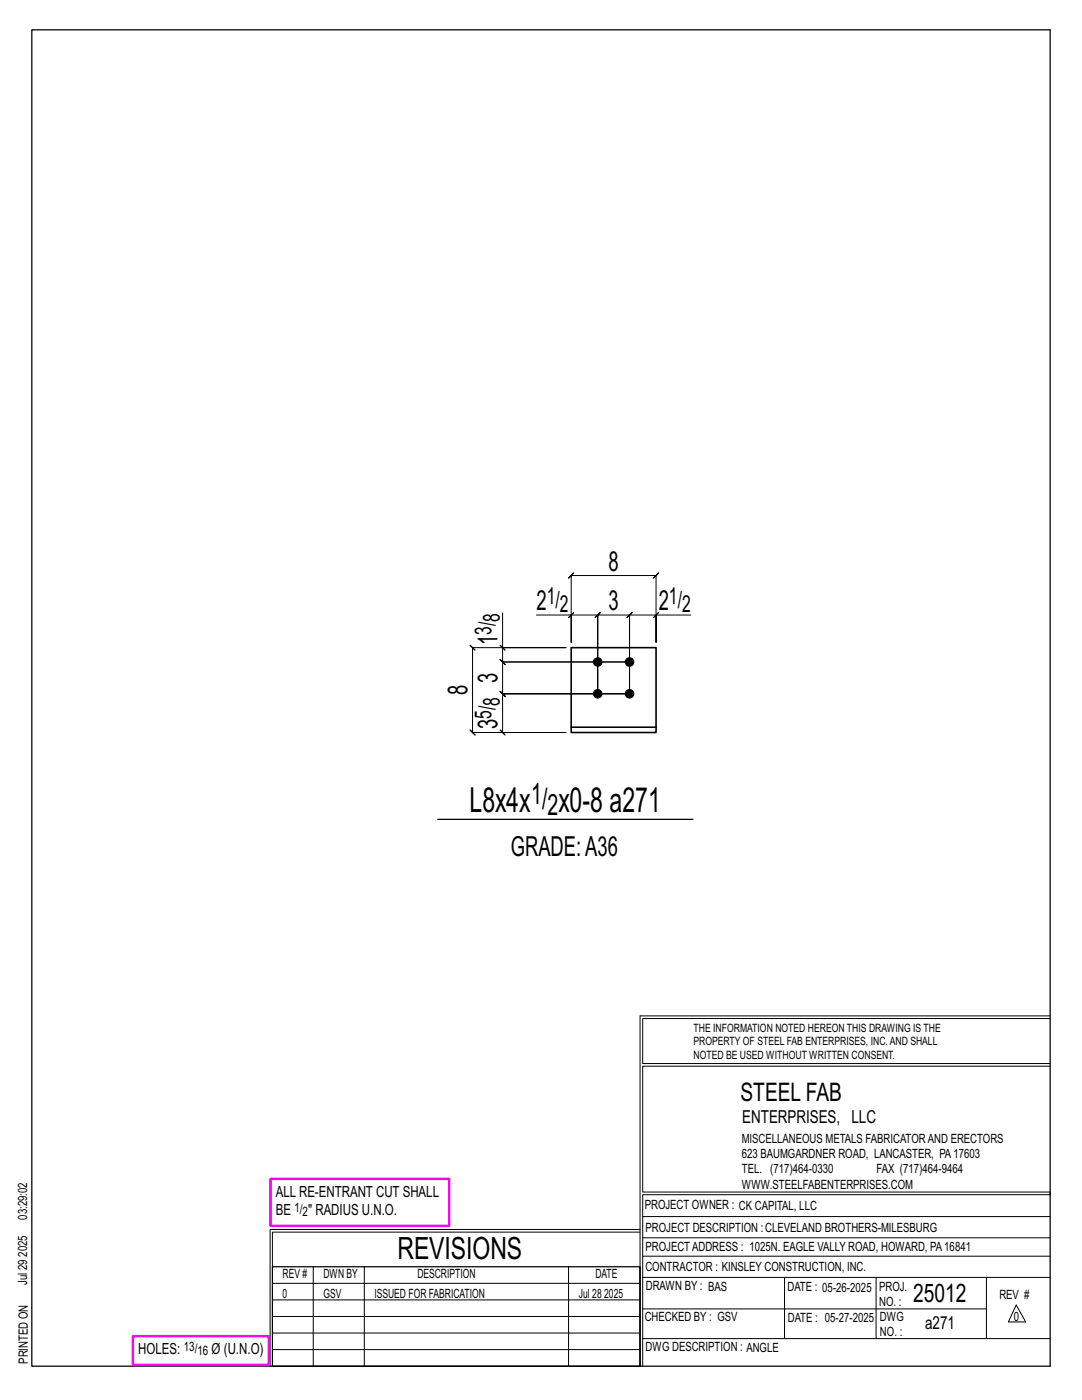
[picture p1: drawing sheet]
<svg xmlns="http://www.w3.org/2000/svg" width="216mm" height="279mm" viewBox="0 0 216 279" stroke-linecap="round" stroke-linejoin="round" font-family="sans-serif">
<defs><g id="words">
<g font-size="6.9">
<text x="93.7" y="162.1">L8x4x</text>
<text x="111.4" y="162.1">x0-8 a271</text>
</g>
<text font-size="6.1" x="79.3" y="251.3">REVISIONS</text>
<g font-size="5.9">
<text x="106" y="160.5">1/</text>
<text x="109.3" y="162.6">2</text>
</g>
<g font-size="5.5">
<text x="121.4" y="113.9">8</text>
<text x="107" y="121.7">2</text>
<text x="121.4" y="121.7">3</text>
<text x="131.4" y="121.7">2</text>
<text x="99.3" y="128.7" transform="rotate(-90 99.3 128.7)">1</text>
<text x="99.3" y="136.3" transform="rotate(-90 99.3 136.3)">3</text>
<text x="93.3" y="138.7" transform="rotate(-90 93.3 138.7)">8</text>
<text x="99.3" y="145.5" transform="rotate(-90 99.3 145.5)">3</text>
<text x="101.9" y="170.8">GRADE:A36</text>
</g>
<g font-size="5.1">
<text x="147.8" y="219.8">STEEL FAB</text>
<text x="182.2" y="259.9">25012</text>
</g>
<g font-size="4.7">
<text x="99.7" y="124.1" transform="rotate(-90 99.7 124.1)">8</text>
<text x="109.1" y="120.5">1/</text>
<text x="111.7" y="122.2">2</text>
<text x="133.5" y="120.5">1/</text>
<text x="136.1" y="122.2">2</text>
<text x="98.1" y="126.7" transform="rotate(-90 98.1 126.7)">3/</text>
<text x="98.1" y="143.5" transform="rotate(-90 98.1 143.5)">5/</text>
<text x="99.7" y="140.9" transform="rotate(-90 99.7 140.9)">8</text>
</g>
<g font-size="3.6">
<text x="148.1" y="224.1">ENTERPRISES, LLC</text>
<text x="184.6" y="265.2">a271</text>
</g>
<g font-size="3.1">
<text x="55" y="238.9">ALL RE-ENTRANT CUT SHALL</text>
<text x="55" y="242.5">BE</text>
<text x="61.5" y="242.5">&quot; RADIUS U.N.O.</text>
<text x="27.6" y="270.2">HOLES:</text>
<text x="42.2" y="270.2">Ø (U.N.O)</text>
</g>
<g font-size="2.6">
<text x="58.8" y="241.8">1/</text>
<text x="60.4" y="242.7">2</text>
<text x="36.7" y="269.6">13/</text>
<text x="39.4" y="270.5">16</text>
</g>
<g font-size="2.5">
<text x="148" y="231.2">623 BAUMGARDNER ROAD, LANCASTER, PA17603</text>
<text x="148" y="228.1">MISCELLANEOUS METALS FABRICATORAND ERECTORS</text>
<text x="148" y="237.2">WWW.STEELFABENTERPRISES.COM</text>
<text x="148" y="234.2">TEL. (717)464-0330</text>
<text x="174.9" y="234.2">FAX (717)464-9464</text>
<text x="5.4" y="243.4" transform="rotate(-90 5.4 243.4)">03:29:02</text>
<text x="128.7" y="241.3">PROJECT OWNER : CK CAPITAL, LLC</text>
<text x="128.8" y="246">PROJECT DESCRIPTION :CLEVELAND BROTHERS-MILESBURG</text>
<text x="5.4" y="250.8" transform="rotate(-90 5.4 250.8)">2025</text>
<text x="128.8" y="249.7">PROJECTADDRESS : 1025N. EAGLE VALLY ROAD, HOWARD, PA16841</text>
<text x="5.4" y="256.5" transform="rotate(-90 5.4 256.5)">Jul 29</text>
<text x="56.4" y="255">REV #</text>
<text x="64.5" y="255">DWN BY</text>
<text x="83.3" y="255">DESCRIPTION</text>
<text x="118.8" y="255">DATE</text>
<text x="128.8" y="253.7">CONTRACTOR : KINSLEY CONSTRUCTION, INC.</text>
<text x="128.9" y="257.5">DRAWN BY : BAS</text>
<text x="157.1" y="257.6">DATE : 05-26-2025</text>
<text x="175.4" y="257.7">PROJ.</text>
<text x="56.4" y="259">0</text>
<text x="64.5" y="259">GSV</text>
<text x="74.7" y="259">ISSUED FOR FABRICATION</text>
<text x="115.5" y="259">Jul 28</text>
<text x="120.6" y="259">2025</text>
<text x="128.6" y="263.7">CHECKED BY : GSV</text>
<text x="157.2" y="263.7">DATE : 05-27-2025</text>
<text x="175.4" y="260.7">NO. :</text>
<text x="175.6" y="263.7">DWG</text>
<text x="199.4" y="259.2">REV #</text>
<text x="202.3" y="263.7">0</text>
<text x="128.8" y="269.7">DWG DESCRIPTION : ANGLE</text>
<text x="175.6" y="266.7">NO. :</text>
<text x="5.5" y="272.2" transform="rotate(-90 5.5 272.2)">PRINTED ON</text>
</g>
<g font-size="2.3">
<text x="138.4" y="208.6">PROPERTY OF STEEL FAB ENTERPRISES, INC.AND SHALL</text>
<text x="138.4" y="205.9">THE INFORMATION NOTED HEREON THIS DRAWING IS THE</text>
<text x="138.4" y="211.3">NOTED BE USED WITHOUT WRITTEN CONSENT.</text>
</g>
</g></defs>
<g fill="none" stroke="#000" stroke-width=".2">
<path d="M99.8 128.8l1 1zM100.3 122.3v7h12.6h-18.6l-.5-.5 1 1-.5-.5v16.9l-.5-.5 1 1-.5-.5h18.6h-12.6l.5 .5-1-1 .5 .5v-7.7l.5 .5-1-1 .5 .5h25.3h-25.3l.5 .5-1-1 .5 .5v-6.4l.5 .5-1-1 .5 .5h25.3h-25.3l.5 .5-1-1 .5 .5v-2.8M107 122.7h7v5.5v-13.3l-.5 .5 1-1-.5 .5h16.9l-.5 .5 1-1-.5 .5v13.3v-5.5h6.9M113.5 123.2l1-1zM114 122.7h5.3l-.5 .5 1-1-.5 .5v15.8v-15.8l-.5 .5 1-1-.5 .5h6.3l-.5 .5 1-1-.5 .5v15.8v-15.8l-.5 .5 1-1-.5 .5h5.3M131.4 122.2l-1 1zM127.7 202.7v70M127.7 202.7h81.8M209.5 203.3h-81.3v9h81.3M209.5 212.8h-81.3v25.1h81.3v.5h-81.3v34.3M54.4 259.4h73.3M54.4 256.1h73.3"/>
<path d="M62.5 252.8v19.9M72.7 252.8v19.9M113.4 252.8v19.9M127.7 245.4h-73.8v27.3M127.7 245.9h-73.3v6.9M128.2 242.8h81.3M128.2 254.9h81.3M128.2 250.7h81.3M128.2 247h81.3M156.5 254.9v12.2M174.8 254.9v12.2M196.8 254.9v12.2"/>
<path d="M54.4 269.3h73.3M54.4 266h73.3M54.4 262.7h73.3M128.2 261.2h68.6M128.2 267.1h81.3M202.8 260.4l1.9 3.4h-3.5z"/>
</g>
<path d="M6.3 6h203.2v266.7h-203.2zM87.3 163.5h51M54.4 252.8h73.3v19.9h-73.3z" fill="none" stroke="#000" stroke-width=".25"/>
<path d="M54 235.3h35.6v9.3h-35.6zM26.5 266.7h27.1v5.7h-27.1z" fill="none" stroke="#f0f" stroke-width=".5"/>
<g fill="#000" stroke="#000" stroke-width=".2">
<circle cx="119.3" cy="132.1" r=".86"/>
<circle cx="119.3" cy="138.5" r=".86"/>
<circle cx="125.6" cy="138.5" r=".86"/>
<circle cx="125.6" cy="132.1" r=".86"/>
</g>
<path d="M114 145.1h16.9v1.1h-16.9zM114 145.1v-15.8h16.9v15.8" fill="none" stroke="#000" stroke-width=".32"/>
<use href="#words"/>
</svg>
